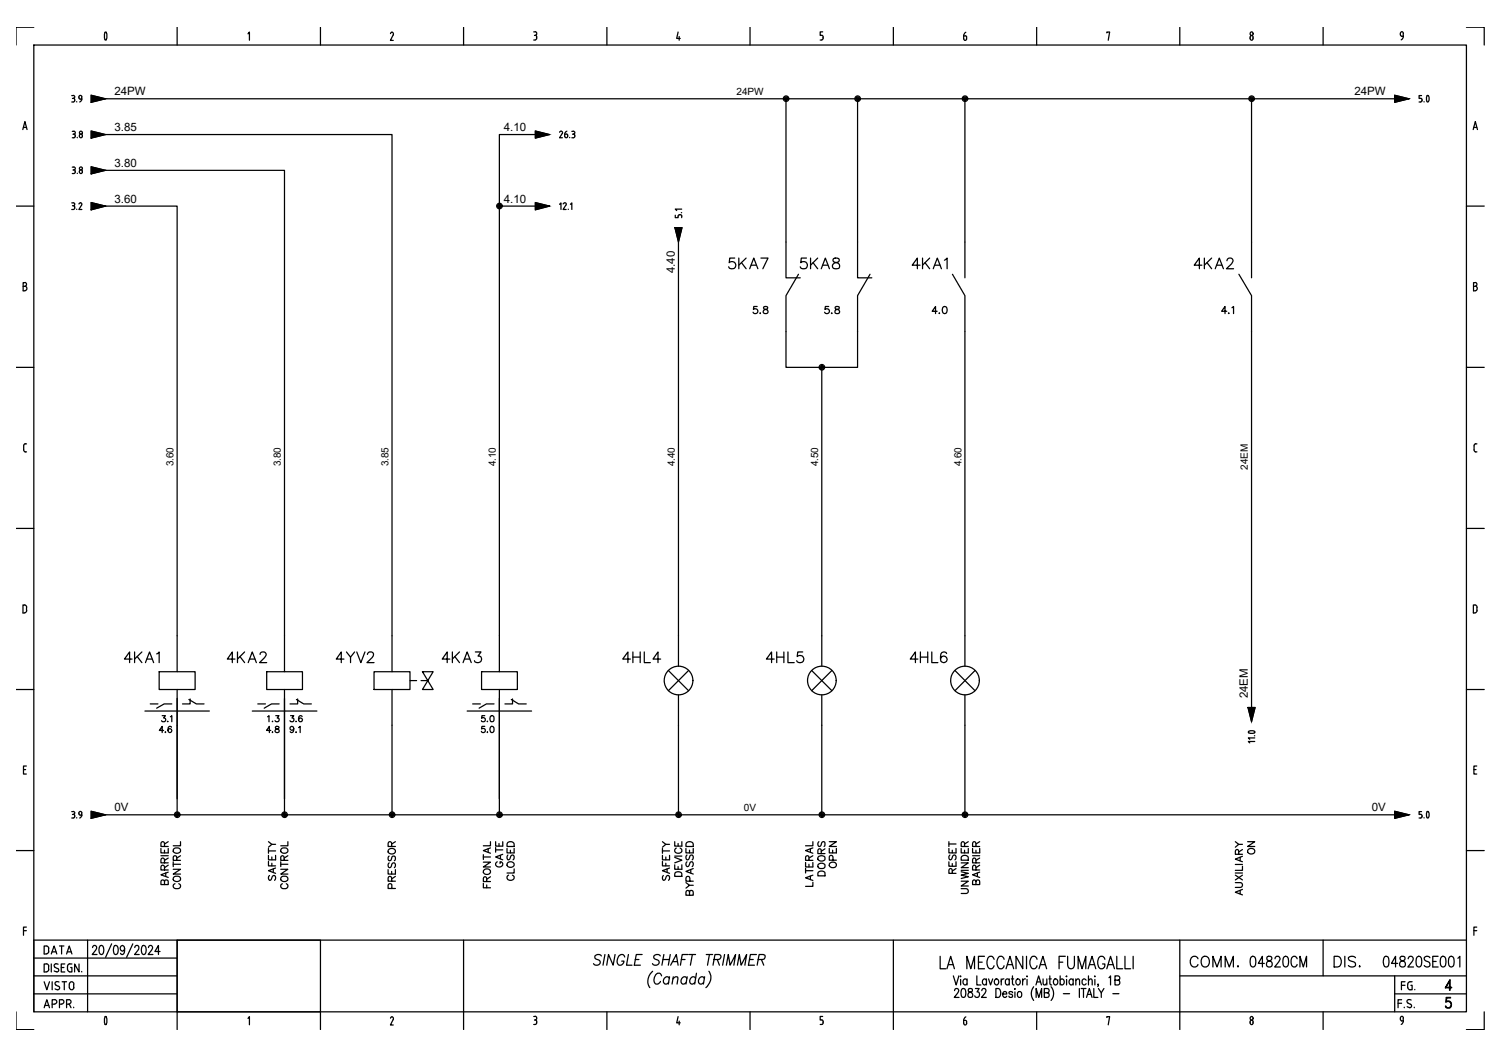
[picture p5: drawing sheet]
<svg xmlns="http://www.w3.org/2000/svg" width="297mm" height="210mm" viewBox="0 0 297 210" stroke-linecap="round" stroke-linejoin="round" font-family="sans-serif">
<defs><g id="words">
<g font-size="2.3">
<text x="22.7" y="18.9">24PW</text>
<text x="268.4" y="18.9">24PW</text>
<text x="22.7" y="26">3.85</text>
<text x="99.8" y="26">4.10</text>
<text x="22.7" y="33.1">3.80</text>
<text x="22.7" y="40.1">3.60</text>
<text x="99.8" y="40.1">4.10</text>
<text x="133.7" y="54.2" transform="rotate(-90 133.7 54.2)">4.40</text>
<text x="247.3" y="138.4" transform="rotate(-90 247.3 138.4)">24EM</text>
<text x="22.7" y="160.8">0V</text>
<text x="271.8" y="160.8">0V</text>
</g>
<g font-size="2">
<text x="145.9" y="18.9">24PW</text>
<text x="34.4" y="92.5" transform="rotate(-90 34.4 92.5)">3.60</text>
<text x="55.7" y="92.5" transform="rotate(-90 55.7 92.5)">3.80</text>
<text x="77" y="92.5" transform="rotate(-90 77 92.5)">3.85</text>
<text x="98.2" y="92.5" transform="rotate(-90 98.2 92.5)">4.10</text>
<text x="133.7" y="92.5" transform="rotate(-90 133.7 92.5)">4.40</text>
<text x="162.1" y="92.5" transform="rotate(-90 162.1 92.5)">4.50</text>
<text x="190.5" y="92.5" transform="rotate(-90 190.5 92.5)">4.60</text>
<text x="247.3" y="93.1" transform="rotate(-90 247.3 93.1)">24EM</text>
<text x="147.4" y="160.8">0V</text>
</g>
</g></defs>
<g fill="none" stroke="#000" stroke-width=".25">
<path d="M6.7 8.9h283.9v191.7h-283.9zM6.7 5.4h-3.5v3.5M14.2 18.9h.3a.32 .32 0 0 1 .3 .4 .32 .32 0 0 1-.4 .2M14.5 19.5l.3 .3M14.8 19.8v.1M14.8 19.9l-.1 .3h-.5M15.9 19.6h.3M16.2 19.2v.4M16.2 19.2a.34 .34 0 0 0-.4-.2 .34 .34 0 0 0-.2 .4 .34 .34 0 0 0 .3 .2M16.2 19.6v.3l-.4 .3M18.1 18.9l2.8 .7-2.8 .7zM20.8 6.4h.3"/>
<path d="M20.8 7.8h.3M20.8 6.4l-.1 .7 .1 .8M20.9 19.6h255.5M21.1 6.4l.1 .7-.1 .8M35.1 5.4v3.5M49.1 6.7l.3-.4v1.7M63.5 5.4v3.5M77.4 6.7l.3-.3a.38 .38 0 0 1 .2 .6M77.9 6.9l-.5 1.1h.5M91.9 5.4v3.5M105.8 6.3h.3a.38 .38 0 0 1 .3 .4 .38 .38 0 0 1-.5 .3M106.1 7l.3 .4"/>
<path d="M106.3 7.4v.1M106.4 7.5l-.2 .4h-.4M120.3 5.4v3.5M134.4 6.3l-.3 1.3h.7M134.6 7.2v.8M148.6 5.4v3.5M155.8 19.6v35.5h2.8M162.5 7.9h.3M162.8 7l.3 .4M163 6.3h-.5v.7h.3M163.1 7.4v.1M163.1 7.5l-.3 .4"/>
<path d="M169.9 19.6v35.5h2.9M177 5.4v3.5M191 7.6l.3 .4 .3-.4M191.2 19.6v35.5M191.2 7.1h-.2v.6M191.3 7.1l.2 .1 .1 .2M191.4 6.4l-.4 .4v.3M191.5 7.5v.2M205.4 5.4v3.5M219.3 6.5v-.2h.6l-.3 1.7M233.8 5.4v3.5M247.7 7.4l.3-.4 .3 .4"/>
<path d="M247.7 7.6l.3 .4 .3-.4M247.7 7.4v.2M248 19.6v35.5M248.3 7.4v.2M262.2 5.4v3.5M276.4 18.9l2.8 .7-2.8 .7zM277.5 6.7v.3l.3 .2M277.5 6.6l.3-.3 .3 .3M278.1 6.7v.5h-.3M278.1 7.1l-.2 .6-.2 .2M281.5 19.5l.3 .1v.5l-.6 .1M281.7 18.9h-.5v.6h.3"/>
<path d="M282.8 19h.3M282.8 19l-.2 .6 .3 .6 .3-.4-.1-.8M290.6 5.4h3.5v3.5M4.5 25.7l.4-1.6 .5 1.6M4.7 25.3h.6M14.3 33.1h.3M14.3 26h.3M14.6 33.1a.32 .32 0 0 1 .3 .4 .32 .32 0 0 1-.4 .2M14.6 33.7l.3 .3M14.6 26a.32 .32 0 0 1 .3 .4 .32 .32 0 0 1-.4 .2M14.6 26.6l.3 .3M14.9 26.9l-.1 .4h-.5"/>
<path d="M14.9 34v.1M14.9 34.1l-.1 .3h-.5M15.2 20.1v.1M15.3 27.2v.1M15.3 34.3v.1M15.7 26.9v.1a.3 .3 0 0 0 .3 .3 .3 .3 0 0 0 .3-.3M15.7 34v.1M15.7 34a.3 .3 0 0 1 .3-.3 .3 .3 0 0 1 .3 .3M15.7 34.1a.3 .3 0 0 0 .3 .3 .3 .3 0 0 0 .3-.3M15.7 26.9a.3 .3 0 0 1 .3-.3 .3 .3 0 0 1 .3 .3M16.3 26.9v.1M16.3 34v.1"/>
<path d="M18.1 33.1l2.8 .7-2.8 .7zM18.1 26l2.8 .7-2.8 .7zM20.9 33.8h35.5v99.3M20.9 26.7h56.8v106.4M106.1 26.7h-7.1v106.4M106.1 26l2.8 .7-2.8 .7zM110.9 26.2l.3-.2a.3 .3 0 0 1 .2 .5l-.5 .8h.5M112.2 26.6h-.3v.4a.3 .3 0 0 0 .3 .3 .3 .3 0 0 0 .3-.3M112.2 26.6h.2l.1 .3M112.3 26l-.4 .6M112.5 26.9v.1M112.9 27.2v.1"/>
<path d="M113.3 26h.3M113.6 26a.32 .32 0 0 1 .3 .4 .32 .32 0 0 1-.4 .2M113.6 26.6l.3 .3M113.9 26.9l-.1 .4h-.5M282.2 20.1v.1M291.9 25.7l.4-1.6 .5 1.6M292 25.3h.6M3.2 40.9h3.5M4.6 56.8h.3M4.9 56h-.3v1.6h.3M5 56a.38 .38 0 0 1 .3 .4 .38 .38 0 0 1-.3 .3 .45 .45 0 0 1 .3 .5 .45 .45 0 0 1-.3 .4M14.2 40.2h.3"/>
<path d="M14.5 40.2a.32 .32 0 0 1 .3 .4 .32 .32 0 0 1-.4 .2M14.5 40.7l.3 .3M14.8 41.1v.1M14.8 41.2l-.1 .3h-.5M15.2 41.5h.1M15.9 40.2a.3 .3 0 0 1 .3 .4M15.9 40.2l-.3 .2M16.2 40.7l-.6 .8h.6M18.1 40.1l2.8 .8-2.8 .7zM20.9 40.9h14.2v92.2M99 40.9h7.1M106.1 40.1l2.8 .8-2.8 .7z"/>
<path d="M110.9 40.5l.3-.3v1.3M111.9 40.2l-.3 .2M111.9 40.2a.3 .3 0 0 1 .3 .4M112.1 40.7l-.5 .8h.6M112.6 41.5h.1M113 40.5l.3-.3v1.3M133.7 45.1h1.4l-.7 2.9zM134.4 48v84M134.7 42.6h.1M134.7 42.5l-.3 .2v.4h-.6v-.4M134.8 42.5l.3 .2v.4M135 42.2h.1"/>
<path d="M135.1 41.5h-1.3l.3 .2M145.6 51.2h-1l-.1 .9a.75 .75 0 0 1 1.1 0 .75 .75 0 0 1-.1 1.1 .75 .75 0 0 1-1.1-.3M146.4 51.2v2.1M146.9 52.1l.9 1.2M147.8 51.2l-1.4 1.4M148.6 53.3l.8-2.1 .8 2.1M148.8 52.6h1.1M150.8 51.2h1.4l-1 2.1M158.2 54.4l-2.4 4.2v14.2h14.1v-14.2l2.5-4.2M159.8 51.2h-1l-.1 .9a.75 .75 0 0 1 1.1 0 .75 .75 0 0 1-.1 1.1 .75 .75 0 0 1-1.1-.3M160.6 51.2v2.1M161.1 52.1l.9 1.2"/>
<path d="M162 51.2l-1.4 1.4M162.7 53.3l.8-2.1 .9 2.1M163.1 52.6h.9M165.2 51.3a.42 .42 0 0 0 .2 .7 .86 .86 0 0 1 1 .9 .74 .74 0 0 1-.9 .4 .74 .74 0 0 1-.5-.7 1.36 1.36 0 0 1 1.2-.7l.1-.4a.81 .81 0 0 0-1.1-.2zM182.3 52.6h-1.5l1-1.4v2.1M182.8 51.2v2.1M183.3 52.1l.9 1.2M184.2 51.2l-1.4 1.4M184.9 53.3l.8-2.1 .8 2.1M185.2 52.6h1.1M187.1 51.6l.6-.4v2.1M188.7 54.4l2.5 4.2v73.4"/>
<path d="M238.2 52.6h-1.6l1.1-1.4v2.1M238.7 51.2v2.1M239.2 52.1l.9 1.2M240.1 51.2l-1.4 1.4M240.8 53.3l.8-2.1 .8 2.1M241.1 52.6h1M243.1 51.7l.1-.3 .3-.2 .6 .1a.47 .47 0 0 1 .1 .7l-1.2 1.3h1.4M245.5 54.4l2.5 4.2v81.6M290.6 40.9h3.5M292 56.8h.3M292.3 56h-.3v1.6h.3M292.4 56a.38 .38 0 0 1 .3 .4 .38 .38 0 0 1-.3 .3 .45 .45 0 0 1 .3 .5 .45 .45 0 0 1-.3 .4"/>
<path d="M3.2 72.8h3.5M150 60.7h-.6l-.1 .6a.5 .5 0 0 1 .8 0 .5 .5 0 0 1-.1 .8 .5 .5 0 0 1-.8-.2M150.6 62v.2l.1-.1M151.4 60.8v.4l.6 .2 .2 .3a.44 .44 0 0 1-.6 .5 .44 .44 0 0 1-.2-.8l.6-.2 .1-.3-.3-.2zM162.8 72.8v59.2M164.2 60.7h-.7v.6a.5 .5 0 0 1 .7 0 .5 .5 0 0 1-.1 .8 .5 .5 0 0 1-.7-.2M164.8 62v.2l.1-.1M165.6 60.8l-.1 .3 .2 .2a.53 .53 0 0 1 .6 .2 .53 .53 0 0 1 0 .6l-.5 .1-.3-.3a.68 .68 0 0 1 .8-.7v-.3a.54 .54 0 0 0-.7-.1zM185.7 61.7h-1l.7-1v1.5M186.1 62v.1h.1M186.9 60.8a.47 .47 0 0 1 .7 .2l.1 .3a.63 .63 0 0 1-.6 .9 .87 .87 0 0 1-.2-1.4zM243.1 61.7h-1l.6-1v1.5"/>
<path d="M243.5 62l-.1 .1h.2M244.1 61l.3-.3v1.5M290.6 72.8h3.5M4.7 88.4v.8a.42 .42 0 0 0 .6 .4M5 88h.3M5 87.9l-.3 .5M292.1 88.4v.8a.42 .42 0 0 0 .6 .4M292.4 88h.3M292.4 87.9l-.3 .5M3.2 104.7h3.5M4.9 119.9h-.3v1.6h.3M4.9 119.9l.3 .2 .1 .3"/>
<path d="M290.6 104.7h3.5M3.2 136.7h3.5M5.3 120.4v.6M5.3 121l-.1 .2-.3 .3M26.2 130.6h-1.5l1-1.4v2.1M26.7 129.2v2.1M27.2 130.1l.9 1.2M28.1 129.2l-1.4 1.4M28.8 131.3l.8-2.1 .8 2.1M29.1 130.6h1M29.8 139.5h1.5M31 129.6l.5-.4v2.1"/>
<path d="M31.5 133.1h7.2v3.6h-7.2zM34 139.5h-1.5l-1.5 .9M35.1 136.7v24.8M37.4 138.6l1.5 .9h1.5M37.7 138.5v1h-1.5M46.6 130.6h-1.6l1-1.4v2.1M47.1 129.2v2.1M47.6 130.1l.9 1.2M48.5 129.2l-1.4 1.4M49.2 131.3l.8-2.1 .8 2.1M49.5 130.6h1M51.1 139.5h1.5"/>
<path d="M51.5 129.7l.1-.3 .3-.2 .6 .1a.46 .46 0 0 1 .1 .7l-1.2 1.3h1.4M52.8 133.1h7.1v3.6h-7.1zM55.3 139.5h-1.5l-1.4 .9M56.4 136.7v24.8M58.7 138.6l1.5 .9h1.5M59 138.5v1h-1.5M68.2 130.6h-1.6l1-1.4v2.1M68.7 129.2l.8 1 .8-1M69.5 130.2v1.1M70.7 129.2l.8 2.1 .8-2.1M72.8 129.7l.2-.4 .6-.1a.52 .52 0 0 1 .3 .8l-1.2 1.3h1.4M74.1 133.1h7.1v3.6h-7.1z"/>
<path d="M77.7 136.7v24.8M81.2 134.9h1.4M83.4 134.9h1.4M83.7 133.1h2.1l-2.1 3.6h2.1zM89.1 130.6h-1.5l1-1.4v2.1M89.6 129.2v2.1M90.1 130.1l1 1.2M91.1 129.2l-1.5 1.4M91.8 131.3l.8-2.1 .8 2.1M92.1 130.6h1M93.7 139.5h1.5M94.2 129.2h1.1l-.6 .8a.68 .68 0 0 1 .7 .8 .68 .68 0 0 1-.9 .5l-.4-.1-.1-.2"/>
<path d="M95.4 133.1h7.1v3.6h-7.1zM97.9 139.5h-1.5l-1.5 .9M99 136.7v24.8M101.3 138.6l1.5 .9h1.5M101.6 138.5v1h-1.6M124.9 130.6h-1.5l1-1.4v2.1M125.4 129.2v2.1M125.4 130.2h1.5M126.9 129.2v2.1M127.7 129.2v2.1h1.2M130.9 130.6h-1.5l1-1.4v2.1M132.4 132.9l4.1 4"/>
<path d="M134.4 137.7v23.8M136.5 132.9l-4.1 4M153.4 130.6h-1.5l1-1.4v2.1M153.9 130.2h1.4M153.9 129.2v2.1M155.3 129.2v2.1M156.1 129.2v2.1h1.3M159.1 129.2h-1l-.1 .9a.75 .75 0 0 1 1.1 0 .75 .75 0 0 1-.1 1.1 .75 .75 0 0 1-1.1-.2M160.8 132.9l4.1 4M162.8 137.7v23.8M164.9 132.9l-4.1 4M181.9 130.6h-1.5l1-1.4v2.1"/>
<path d="M182.4 130.2h1.4M182.4 129.2v2.1M183.8 129.2v2.1M184.6 129.2v2.1h1.2M187.6 129.5a.62 .62 0 0 0-.6-.3 .62 .62 0 0 0-.6 .4 1.68 1.68 0 0 0 .3 1.6 .66 .66 0 0 0 .9-.2 .66 .66 0 0 0-.4-.9 .66 .66 0 0 0-.8 .5M189.2 132.9l4 4M191.2 137.7v23.8M193.2 132.9l-4 4M290.6 136.7h3.5M292.7 121l-.1-.9-.1-.1-.5-.1v1.6h.3M292.7 121l-.1 .2-.3 .3M4.7 152.5h.4"/>
<path d="M5.2 151.8h-.5v1.6h.5M28.7 140.9h12.8M32.1 141.9h.7l-.4 .4a.4 .4 0 0 1 .3 .6 .4 .4 0 0 1-.7-.1M32.4 144.8h-.8l.5-.8v1.2M32.8 145.1h-.1h.1M33.2 142.9v.1h.1M33.8 142.1l.2-.2v1.2M34 144.1l-.1-.1a.39 .39 0 0 0-.6 .2v.8a.38 .38 0 0 0 .6 .1 .38 .38 0 0 0 0-.6 .38 .38 0 0 0-.6 .3M50 140.9h12.8M53 142.1l.3-.2v1.2M53.7 144.8h-.9l.6-.8v1.2M54 142.9v.1"/>
<path d="M54 145.1h.1M54.6 141.9h.7l-.4 .4a.41 .41 0 0 1 .3 .7 .41 .41 0 0 1-.7-.2M54.6 144v.4l.4 .1a.37 .37 0 0 1 .3 .5 .37 .37 0 0 1-.5 .2l-.2-.1-.1-.3 .2-.2 .5-.2 .1-.3-.3-.1zM57.6 141.9h.6l-.3 .4a.4 .4 0 0 1 .3 .6 .4 .4 0 0 1-.7-.1M58.2 144.4a.37 .37 0 0 1-.5 .3 .37 .37 0 0 1-.2-.6 .37 .37 0 0 1 .6 0l.1 .3a.6 .6 0 0 1-.5 .8l-.2-.2M58.7 142.9v.1M58.7 145.1h.1M59.2 144.2l.3-.2v1.2M59.9 142l-.2-.1a.62 .62 0 0 0-.5 .5 .62 .62 0 0 0 .4 .7 .38 .38 0 0 0 .3-.5 .38 .38 0 0 0-.4-.3 .38 .38 0 0 0-.3 .4M92.6 140.9h12.7M96.1 141.9h-.6l-.1 .5a.42 .42 0 0 1 .7-.1 .42 .42 0 0 1-.1 .7 .42 .42 0 0 1-.6-.2M96.1 144h-.6l-.1 .5a.42 .42 0 0 1 .7 0 .42 .42 0 0 1-.1 .6 .42 .42 0 0 1-.6-.1"/>
<path d="M96.6 142.9v.1M96.6 145.1h.1M97.3 141.9h.1a.62 .62 0 0 1 .5 .6 .62 .62 0 0 1-.5 .6 .73 .73 0 0 1-.1-1.2zM97.3 144a.4 .4 0 0 1 .6 .2v.3a.51 .51 0 0 1-.5 .7l-.1-.1-.2-.4zM247.3 140.2h1.4l-.7 2.9zM247.4 145a.77 .77 0 0 1 1.3 .2l-1 .1-.3-.1zM248.6 145.8h.1M248.6 147h-1.2l.3 .2M248.6 146.3h-1.2l.3 .2M292.1 152.5h.4M292.6 151.8h-.5v1.6h.5M3.2 168.6h3.5"/>
<path d="M14.2 160.9l.3-.1a.32 .32 0 0 1 .3 .4 .32 .32 0 0 1-.4 .2M14.5 161.4l.3 .3M14.8 161.7v.2M14.8 161.8l-.1 .3h-.5M15.2 162.1h.1M15.6 161.3l.3 .3M16.2 161.1v.4l-.3 .1M16.2 161.1a.32 .32 0 0 0-.4-.3 .32 .32 0 0 0-.2 .5M16.2 161.5v.3l-.4 .3M18.1 160.8l2.8 .7-2.8 .7zM20.9 161.5h255.5M31.9 168.2v.9h1.4v-.9"/>
<path d="M31.9 169.6h1.4M32.6 174.7l.2-.3 .5 .1v.2v.6h-1.4l.1-.8 .2-.1 .3 .1 .1 .8M32.6 172.4l-.1-.8-.2-.1-.3 .1-.1 .8h1.4M32.6 171l-.1-.8-.2-.1h-.3l-.1 .9h1.4M32.6 167.8l-.1-.8-.2-.2-.3 .1-.1 .9h1.4M32.6 168.5v.6M32.8 173v.7M33.3 172.9l-1.4 .5 1.4 .5M33.3 171.5l-.7 .5M33.3 170.1l-.7 .4M33.3 166.8l-.7 .5M34.3 172.3h1.5l-1.5 .9h1.5"/>
<path d="M34.3 171.3h1.5M34.3 170.8v1M34.4 173.9a.72 .72 0 0 1 .9-.3 .72 .72 0 0 1 .4 .9 .72 .72 0 0 1-.9 .2 .72 .72 0 0 1-.4-.8zM34.4 168.3a.72 .72 0 0 1 .9-.3 .72 .72 0 0 1 .4 .9 .72 .72 0 0 1-.9 .2 .72 .72 0 0 1-.4-.8zM34.7 175.2a.51 .51 0 0 0-.4 .5 .51 .51 0 0 0 .6 .4 .57 .57 0 0 0 .7-.1 .57 .57 0 0 0 0-.8h-.2M35 170.5v-.8l-.3-.1-.3 .1-.1 .8h1.5M35.8 166.8v.8h-1.5M35.8 169.6l-.8 .5M53.2 170.7v.9h1.4M53.2 169.5v.9h1.4v-.9M53.2 166.8l.7 .6-.7 .5M53.2 168.7h1.4"/>
<path d="M53.2 168.2v.9M53.4 173.5a.53 .53 0 0 0-.2 .6 .53 .53 0 0 0 .4 .4l.4-.8 .4-.2a.6 .6 0 0 1 0 1M53.9 169.9v.5M53.9 171.1v.5M53.9 167.4h.7M54.2 172.2v.7M54.6 172l-1.4 .6 1.4 .5M55.6 172.3h1.4l-1.4 .9h1.4M55.6 171.3h1.4M55.6 170.8v1M55.7 173.9a.7 .7 0 0 1 .9-.3 .7 .7 0 0 1 .4 .9 .7 .7 0 0 1-.9 .2 .7 .7 0 0 1-.4-.8zM55.7 168.3a.7 .7 0 0 1 .9-.3 .7 .7 0 0 1 .4 .9 .7 .7 0 0 1-.9 .2 .7 .7 0 0 1-.4-.8z"/>
<path d="M56 175.2a.51 .51 0 0 0-.4 .5 .51 .51 0 0 0 .6 .4h.3a.51 .51 0 0 0 .5-.4 .51 .51 0 0 0-.3-.5M56.3 170.5l-.1-.8-.2-.1-.3 .1-.1 .8h1.4M57 166.8v.8h-1.4M57 169.6l-.7 .5M76.9 172.4v.8h1.5v-.8M77 168.5a.71 .71 0 0 1 .9-.3 .71 .71 0 0 1 .4 .8 .71 .71 0 0 1-.9 .3 .71 .71 0 0 1-.4-.8zM77.1 171a.53 .53 0 0 0-.2 .5 .53 .53 0 0 0 .4 .5l.2-.2 .2-.6 .4-.2a.6 .6 0 0 1 0 1M77.1 169.7a.5 .5 0 0 0-.2 .5 .5 .5 0 0 0 .4 .4l.2-.1 .2-.7 .4-.1a.57 .57 0 0 1 0 .9M77.6 174.7l-.1-.9-.2-.1-.3 .1-.1 .9h1.5M77.6 167.8l-.1-.8-.2-.2-.3 .1-.1 .9h1.5M77.6 172.7v.5M77.6 176.1v-.8l-.2-.1h-.4l-.1 .3v.6h1.5"/>
<path d="M78.4 173.7l-.8 .5M78.4 166.8l-.8 .5M95.8 175.1v.9h1.4M95.8 170.9h1.4l-1.4 .9h1.4M95.8 169.9h1.4M95.8 169.4v1M95.8 172.5a.69 .69 0 0 1 .9-.3 .69 .69 0 0 1 .4 .8 .69 .69 0 0 1-.9 .3 .69 .69 0 0 1-.4-.8zM96.4 174.7v-.8l-.2-.1h-.3l-.1 .9h1.4M96.4 175.4v.6M96.7 168.2v.7M97.2 168.1l-1.4 .5 1.4 .5M97.2 166.8v.8h-1.4"/>
<path d="M97.2 173.8l-.8 .5M98.2 166.8v.9h1.4v-.9M98.2 168.5h1.4M98.2 168v.9M98.5 170.8a.53 .53 0 0 0-.3 .6 .53 .53 0 0 0 .5 .4h.4a.51 .51 0 0 0 .5-.5 .51 .51 0 0 0-.5-.5v.4M98.9 167.2v.5M99.2 169.5v.7M99.6 169.3l-1.4 .6 1.4 .5M100.5 168.2v.9h1.4v-.9M100.6 171a.7 .7 0 0 1 .9-.1 .7 .7 0 0 1 .3 .7 .67 .67 0 0 1-.9 .3 .67 .67 0 0 1-.3-.9zM100.6 169.5l-.1 .3 .1 .6 .4-.1 .4-.8h.3a.6 .6 0 0 1 0 .9M100.6 167l.4-.2 .7 .2 .2 .3v.5h-1.4v-.5z"/>
<path d="M100.8 173.5a.53 .53 0 0 0-.3 .6 .53 .53 0 0 0 .5 .4h.4a.52 .52 0 0 0 .5-.5 .52 .52 0 0 0-.4-.5M101.1 168.5v.6M101.9 172.2v.8h-1.4M131.3 170.7v.9h1.4M131.3 169.5v.9h1.4v-.9M131.3 166.8l.6 .6-.6 .5M131.3 168.7h1.4M131.3 168.2v.9M131.4 173.5l-.1 .3 .1 .7 .4-.2 .4-.7 .3-.1a.6 .6 0 0 1 0 1M131.9 167.4h.8M131.9 169.9v.5M131.9 171.1v.5"/>
<path d="M132.2 172.2v.7M132.7 172l-1.4 .6 1.4 .5M133.7 171.4v.9h1.4v-.9M133.7 169.9l1.4 .6-1.4 .5M133.7 166.8v.9h1.4v-.9M133.7 169.7h1.4M133.9 172.9a.79 .79 0 0 1 .9 0 .79 .79 0 0 1 .3 .8h-1.4zM134 168.1a.53 .53 0 0 0-.3 .6 .53 .53 0 0 0 .5 .4h.4a.52 .52 0 0 0 .5-.4 .52 .52 0 0 0-.3-.6M134.4 167.2v.5M134.4 171.8v.5M135.9 174.9l.7 .6-.7 .5M135.9 168.2v.9h1.5v-.9"/>
<path d="M136 167.1a.82 .82 0 0 1 1.4 .2v.5h-1.5zM136.1 170.8a.53 .53 0 0 0-.2 .5 .53 .53 0 0 0 .4 .5l.2-.2 .2-.6 .5-.2a.62 .62 0 0 1 0 1M136.1 169.5a.53 .53 0 0 0-.2 .5 .53 .53 0 0 0 .4 .4l.2-.1 .2-.7 .5-.1a.6 .6 0 0 1 0 .9M136.6 176.8l.3-.3 .3 .1 .2 .2v.6h-1.5l.2-.8 .2-.1 .3 .1v.8M136.6 175.5h.8M136.6 168.5v.6M136.7 174.7l-.1-.9-.2-.1-.3 .1-.2 .9h1.5M136.9 172.4v.6M137.4 172.2l-1.5 .5 1.5 .5M159.6 171v.8h1.5v-.8M159.6 172.6h1.5M159.6 172.1v.9"/>
<path d="M160.3 170.5v-.8l-.2-.1-.4 .1-.1 .8h1.5M160.3 171.3v.5M160.6 168.2v.7M160.6 173.7v.6M161.1 174.9v.8h-1.5M161.1 173.5l-1.5 .5 1.5 .5M161.1 168.1l-1.5 .5 1.5 .5M161.1 166.8v.8h-1.5M161.1 169.6l-.8 .5M162.1 172.9a.8 .8 0 0 1 1.4 .2v.5h-1.4zM162.1 171.3a.72 .72 0 0 1 .9-.2 .72 .72 0 0 1 .4 .8 .72 .72 0 0 1-.9 .3 .72 .72 0 0 1-.4-.9zM162.1 169.9a.72 .72 0 0 1 .9-.3 .72 .72 0 0 1 .4 .8 .72 .72 0 0 1-.8 .3 .72 .72 0 0 1-.5-.8z"/>
<path d="M162.3 166.8a.53 .53 0 0 0-.3 .5 .53 .53 0 0 0 .4 .5l.7-1 .3 .2v.6l-.1 .2M162.7 169.2v-.8l-.2-.2-.3 .1-.1 .9h1.4M163.5 168.2l-.8 .5M164.3 168.2v.9h1.4v-.9M164.3 166.8h1.4l-1.4 1h1.4M164.4 171.2a.67 .67 0 0 1 .9-.3 .67 .67 0 0 1 .3 .9 .7 .7 0 0 1-.9 .1 .7 .7 0 0 1-.3-.7zM165 168.5v.6M165.1 170.5l-.1-.8-.2-.2-.3 .1-.2 .3v.6h1.4M188 170.8v.9h1.4v-.9M188 168.2v.9h1.4v-.9M188 167.3h1.4M188 166.8v1"/>
<path d="M188.2 169.5a.55 .55 0 0 0 .1 .9l.3-.1 .2-.7 .4-.1a.6 .6 0 0 1 0 .9M188.7 173.1l-.1-.8-.2-.1h-.2l-.2 .9h1.4M188.7 168.5v.6M188.7 171.2v.5M189.4 172.2l-.7 .4M190.5 176.1h1l.4 .5a.43 .43 0 0 1-.4 .5h-1M190.5 174.7h1.4l-1.4 .9h1.4M190.5 172.8l1.4 .3-1.4 .4 1.4 .3-1.4 .3M190.5 171h1.4l-1.4 1h1.4M190.5 168.2v.9h1.4v-.9M190.5 172.5h1.4M190.5 169.8a.8 .8 0 0 1 1.4 .2v.5h-1.4z"/>
<path d="M191.1 167.8v-.8l-.2-.2-.3 .1-.1 .9h1.4M191.1 168.5v.6M191.9 166.8l-.8 .5M192.7 168.2v.9h1.4v-.9M192.7 169.6h1.4M193.4 174.7l.3-.3 .4 .1v.2v.6h-1.4l.1-.8 .2-.1 .3 .1 .1 .8M193.4 172.4l-.1-.8-.3-.1-.3 .3v.6h1.4M193.4 171l-.1-.8-.3-.1-.3 .3v.6h1.4M193.4 167.8l-.1-.8-.3-.2-.3 .4v.6h1.4M193.4 168.5v.6M193.7 173v.7M194.1 172.9l-1.4 .5 1.4 .5"/>
<path d="M194.1 171.5l-.7 .5M194.1 170.1l-.7 .4M194.1 166.8l-.7 .5M244.8 174.9h1l.2 .1 .2 .3-.2 .5-1.2 .1M244.8 166.8l.7 .6-.7 .5M244.8 173.5l1.4 .9M244.8 173h1.4M244.8 171.3h1.4M245.5 169.3l-.1-.8h-.5l-.1 .8h1.4M245.5 167.4h.7M245.7 169.9v.7M245.7 176.5v.7"/>
<path d="M246.2 176.3l-1.4 .5 1.4 .6M246.2 171.7v.8h-1.4M246.2 169.7l-1.4 .6 1.4 .5M246.2 173.5l-1.4 .9M246.2 168.4l-.7 .5M247.2 166.8h1.4l-1.4 1h1.4M247.3 168.5a.67 .67 0 0 1 .9-.3 .67 .67 0 0 1 .3 .9 .7 .7 0 0 1-.9 .1 .7 .7 0 0 1-.3-.7zM276.4 160.8l2.8 .7-2.8 .7zM281.5 161.4l.3 .1v.5l-.6 .1M281.7 160.9h-.5v.5h.3M282.2 162.1h.1M282.8 160.9a.71 .71 0 0 1 0 1.2l-.2-.6z"/>
<path d="M290.6 168.6h3.5M4.7 184.5h.5M5.2 183.8h-.5v1.6M6.7 189.9h28.4M6.7 193.4h28.4M6.7 197h28.4M8.7 199.7l.6-1.5 .5 1.5M8.7 194.6l.6 1.6 .5-1.6M8.9 199.3h.8M9.2 187.5h-.5v1.6h.5M9.2 191.1h-.5v1.6h.5M9.2 187.5l.2 .1 .3 .4"/>
<path d="M9.2 191l.2 .1 .3 .4M9.6 188v.6M9.6 191.5v.7M9.7 188.6l-.1 .2-.4 .3M9.7 192.1l-.3 .5h-.2M10.2 189.1l.5-1.6 .6 1.6M10.2 191.1v1.6M10.3 188.7h.8M10.3 199h.5M10.3 194.6v1.6M10.7 192.4l.6 .2M10.8 198.2h-.5v1.5"/>
<path d="M10.8 198.1a.44 .44 0 0 1 .5 .5 .44 .44 0 0 1-.5 .4M10.9 191.7l.5 .3M11.1 191l.4 .1M11.1 195.3l.5 .2M11.1 191l-.4 .3 .2 .4M11.4 192l.2 .4-.3 .3M11.6 195.5a.41 .41 0 0 1 .1 .6 .41 .41 0 0 1-.6 0l-.2-.1M11.7 194.6a.43 .43 0 0 0-.6 0 .43 .43 0 0 0 0 .7M11.8 187.5h.9M11.8 199h.4M12.1 191.8h.6M12.2 198.2h-.4v1.5"/>
<path d="M12.2 187.5v1.6M12.2 198.1a.44 .44 0 0 1 .5 .5 .44 .44 0 0 1-.5 .4M12.3 194.6h.9M12.7 194.6v1.6M12.8 191.1h-.7v1.6h.7M13.2 189.1l.5-1.6 .6 1.6M13.2 199h.4M13.3 188.7h.8M13.4 191.5v.7M13.4 192.2l.1 .2 .3 .2M13.6 198.2h-.4v1.5M13.6 198.1a.44 .44 0 0 1 .5 .5 .44 .44 0 0 1-.5 .4"/>
<path d="M13.7 199l.4 .7M13.7 195.1v.7M13.8 195a.44 .44 0 0 1 .4-.4 .44 .44 0 0 1 .4 .4M13.8 195.7a.44 .44 0 0 0 .4 .5 .44 .44 0 0 0 .4-.5M13.8 191.1h.5M13.8 191l-.3 .2-.1 .3M14 191.8h.3v.9h-.5M14.6 195.1v.7M14.6 199.6v.1M15.7 191.1v1.6l-.9-1.6v1.6M16.2 192.5v.2M17.4 186.3v14.3"/>
<path d="M18.3 187.8v-.1a.43 .43 0 0 1 .7-.3 .43 .43 0 0 1 .1 .7l-.8 1.1h.9M19.8 187.5l.4-.1a1.22 1.22 0 0 1 0 1.8h-.2a1.29 1.29 0 0 1-.2-1.7zM22.1 187.1l-1.2 2.7M22.6 187.5l.4-.1a1.16 1.16 0 0 1 0 1.8h-.1a1.4 1.4 0 0 1-.3-1.7zM24.7 188l-.2 .4a.49 .49 0 0 1-.7-.4 .49 .49 0 0 1 .7-.5 1.29 1.29 0 0 1-.2 1.7l-.4-.3M26.3 187.1l-1.2 2.7M26.7 187.8l.3-.4 .5 .2v.5l-.8 1.1h.9M28.2 187.5l.3-.1a1.16 1.16 0 0 1 0 1.8h-.1a1.34 1.34 0 0 1-.2-1.7zM29.4 187.8v-.1a.43 .43 0 0 1 .6-.3 .43 .43 0 0 1 .2 .7l-.8 1.1h.9M31.7 188.6h-1l.7-1.2v1.8M35.1 186.3v17.8M35.1 186.3h28.4v14.3h-28.4z"/>
<path d="M91.9 186.3v17.8M119.2 189.5a.69 .69 0 0 0-.8-.3 .69 .69 0 0 0-.5 .7l.8 .4a.54 .54 0 0 1 .2 .6 .54 .54 0 0 1-.5 .4l-.6-.1-.2-.2M119.9 189.2l-.4 2.1M121.9 189.2l-.4 2.1-.9-2.1-.4 2.1M123.8 189.7l-.2-.4a.85 .85 0 0 0-1.2 .7 .98 .98 0 0 0 .3 1.3 .81 .81 0 0 0 .9-.8h-.4M124.5 189.2l-.4 2.1h1.1M125.9 190.2h.7M127.2 189.2h-1.1l-.4 2.1h1.2M129.3 192.5a2.47 2.47 0 0 0-.5 3.3M130.8 189.5a.69 .69 0 0 0-.8-.3 .69 .69 0 0 0-.4 .7l.8 .4a.54 .54 0 0 1 .2 .6 .54 .54 0 0 1-.5 .4l-.7-.1-.1-.2M131.1 193.4l-.2-.4a.83 .83 0 0 0-1.2 .7 1.1 1.1 0 0 0 .3 1.4 .83 .83 0 0 0 .9-.6M131.4 190.2h1.2"/>
<path d="M131.6 189.2l-.4 2.1M132.6 193.9a.71 .71 0 0 0-1 0 .71 .71 0 0 0 .1 1 .56 .56 0 0 0 .8-.2M132.7 193.6l-.3 1.5M132.8 189.2l-.4 2.1M132.9 191.3l1.1-2.1 .4 2.1M133.3 190.6h.9M133.4 194l.5-.4 .4 .1-.1 1.4M133.4 193.6l-.2 1.5M135 190.2h.7M136.1 193.9a.52 .52 0 0 0-.5-.3 .52 .52 0 0 0-.5 .3 .64 .64 0 0 0-.2 .7 .64 .64 0 0 0 .6 .5l.5-.4M136.2 193.6l-.3 1.5M136.4 189.2h-1.2l-.4 2.1"/>
<path d="M136.6 189.2h1.2M137.2 189.2l-.4 2.1M137.8 193.9a.52 .52 0 0 0-.5-.3 .52 .52 0 0 0-.5 .3 .64 .64 0 0 0-.1 .7 .64 .64 0 0 0 .6 .5l.4-.4M138 192.9l-.3 2.2M139.6 193.9l-.2-.2a.75 .75 0 0 0-.9 .4 .75 .75 0 0 0 .2 1h.3l.4-.4M139.6 193.6l-.2 1.5M139.9 189.2h1.3M140.5 192.5a2.39 2.39 0 0 1-.6 3.3M140.6 189.2l-.4 2.1M141.5 190.2h.8a.5 .5 0 0 0 .5-.4 .5 .5 0 0 0-.3-.6h-.8l-.4 2.1M142.1 190.2l.5 1.1M143.6 189.2l-.4 2.1"/>
<path d="M143.9 191.3l.4-2.1 .4 2.1 1.1-2.1-.4 2.1M146.1 191.3l.4-2.1 .4 2.1 1.1-2.1-.4 2.1M148.5 190.2h.8M149.9 189.2h-1.2l-.4 2.1h1.2M150.2 190.2h.9a.56 .56 0 0 0 .4-.9l-1.1-.1-.4 2.1M150.9 190.2l.4 1.1M177 186.3v17.8M186.3 189.5v2.5h1.1M187.6 192l.8-2.5 .7 2.5M187.9 191.2h.9M188.9 193.4l.6 1.8 .5-1.8M189.2 196.4v-.3a.42 .42 0 0 1 .6-.1 .42 .42 0 0 1 .1 .6l-.8 1.1h.9"/>
<path d="M190.4 193.4v.2zM190.4 194.1v1.1M190.6 196l.4-.1a1.18 1.18 0 0 1 0 1.8h-.1a1 1 0 0 1-.4-1.4zM191.6 192v-2.5l.8 2.5 .7-2.5v2.5M191.6 194.3a.4 .4 0 0 0-.3-.3 .4 .4 0 0 0-.4 .3l-.1 .4a.53 .53 0 0 0 .5 .5l.3-.2M191.6 194v1.2M191.9 196v.5a.63 .63 0 0 1 .8 .4 .63 .63 0 0 1-.3 .8 .56 .56 0 0 1-.6-.6 .56 .56 0 0 1 .7-.5 .39 .39 0 0 0 .1-.6zM193.3 195.9h.7l-.4 .7a.53 .53 0 0 1 .5 .8 .53 .53 0 0 1-1 0M193.6 193.4v1.8h.8M193.9 190.7h.7M194.6 196.4l.1-.4a.49 .49 0 0 1 .7 .2 .49 .49 0 0 1-.2 .6l-.7 .9h.9M195.1 189.5h-1.2v2.5h1.2"/>
<path d="M195.5 194.3a.4 .4 0 0 0-.4-.3 .4 .4 0 0 0-.4 .3v.4a.53 .53 0 0 0 .5 .5l.3-.2M195.5 194v1.2M195.9 194l.4 1.2 .4-1.2M197 190.1a.65 .65 0 0 0-1-.4 1.65 1.65 0 0 0 .1 2.3 .68 .68 0 0 0 .9-.6M197.1 194.3a.4 .4 0 0 1 .4-.3 .4 .4 0 0 1 .3 .3l.1 .4a.53 .53 0 0 1-.5 .5l-.3-.2zM197.3 195.9a.93 .93 0 0 1 1 .5 .93 .93 0 0 1-.1 1l-.4 .3h-.5zM198.4 194v1.2M198.7 197h.8l-.1-.3a.55 .55 0 0 0-.8 .3 .55 .55 0 0 0 .6 .7l.3-.3M198.9 194a.48 .48 0 0 0-.5 .6M199 190.1a.65 .65 0 0 0-1.1-.4 1.65 1.65 0 0 0 .2 2.3 .68 .68 0 0 0 .9-.6M199.4 192l.7-2.5 .8 2.5M199.6 191.2h1"/>
<path d="M200 194.3l-.1-.2a.38 .38 0 0 0-.7 .2v.3a.5 .5 0 0 0 .5 .6l.3-.2M200 194v1.2M200.4 194h.5M200.6 193.4v1.5l.1 .2 .2 .1M200.7 196.8a.4 .4 0 0 0-.4-.3 .4 .4 0 0 0-.4 .3l.2 .2 .5 .2 .1 .2a.4 .4 0 0 1-.4 .3 .4 .4 0 0 1-.4-.3M201.1 195.9v.2zM201.1 196.6v1.1M201.4 194.3l.1-.2a.36 .36 0 0 1 .6 .2l.1 .4a.53 .53 0 0 1-.6 .5l-.2-.2zM201.8 196.6a.53 .53 0 0 1 .7 .5 .53 .53 0 0 1-.7 .5l-.2-.4zM202.6 194v1.2M202.7 189.5v2.5l-1.4-2.5v2.5M203.2 194a.53 .53 0 0 0-.6 .6"/>
<path d="M203.4 189.5v2.5M203.5 193.4v.2zM203.5 194.1v1.1M204.8 195.6a2.22 2.22 0 0 0 0 2.7M205.3 195.2l.5-1.8 .6 1.8M205.3 197.7v-1.8l.5 1.8 .6-1.8v1.8M205.5 190.1a.65 .65 0 0 0-1-.4 1.65 1.65 0 0 0 .1 2.3 .68 .68 0 0 0 .9-.6M205.5 194.6h.7M205.9 192l.8-2.5 .7 2.5M206.2 191.2h.9M206.7 194l.1 1.1 .3 .1 .3-.3M206.9 196.8l.9-.1 .1-.3-.1-.4-.9-.1v1.8h.6l.3-.2 .1-.4-.4-.3"/>
<path d="M207.4 194v1.2M207.9 194h.4M208 193.4v1.5l.1 .2 .3 .1M208.3 195.6a2.09 2.09 0 0 1 0 2.7M208.9 194.1a.38 .38 0 0 1 .7 .2v.4a.53 .53 0 0 1-.5 .5l-.4-.5zM209.9 190.7h.7M210.1 194.3a.4 .4 0 0 1 .3-.3 .4 .4 0 0 1 .4 .3l.1 .4a.53 .53 0 0 1-.5 .5l-.3-.2M210.1 193.4v1.8M210.7 197h1.2M211.1 189.5h-1.2v2.5M211.3 193.4v.2zM211.3 194.1v1.1"/>
<path d="M211.6 189.5v1.8a.67 .67 0 0 0 .6 .7 .67 .67 0 0 0 .7-.7v-1.8M212.7 194.3a.4 .4 0 0 0-.4-.3 .4 .4 0 0 0-.4 .3l-.1 .4a.53 .53 0 0 0 .6 .5l.3-.2M212.7 194v1.2M213.2 194.4l.3-.4 .4 .1v1.1M213.2 194v1.2M213.6 192v-2.5l.8 2.5 .8-2.5v2.5M213.9 195.9v1.8M214.2 195.9h1M214.7 195.9v1.8M215.2 194.3a.42 .42 0 0 0-.4-.3 .42 .42 0 0 0-.3 .3l-.1 .3a.5 .5 0 0 0 .5 .6l.3-.2M215.3 197.7l.6-1.8 .5 1.8M215.5 197.1h.7"/>
<path d="M215.6 192l.8-2.5 .7 2.5M215.7 194.4l.3-.4 .4 .1v1.1M215.7 193.4v1.8M215.9 191.2h1M216.7 195.9v1.8h.9M217 193.4v.2zM217 194.1v1.1M217.7 195.1l-.1 .1-.1-.1h.2l-.2 .4M217.7 195.9l.5 .9v.9M218.8 195.9l-.6 .9M218.9 190.1a.65 .65 0 0 0-1-.4 1.65 1.65 0 0 0 .2 2.3 .73 .73 0 0 0 .8-.9h-.4M219.3 192l.8-2.5 .7 2.5"/>
<path d="M219.6 191.2h1M219.7 193.8l.4-.4v1.8M220.5 197h1.2M220.9 194.3l.9-.1 .1-.2-.1-.4-.2-.2h-.7v1.8h.7l.2-.1 .1-.5-.3-.3M221.3 189.5v2.5h1.2M222.9 189.5v2.5h1.1M224.5 189.5v2.5M233.8 193.4h56.8M233.8 186.3v17.8M237.4 190a.78 .78 0 0 0-.9-.4 .78 .78 0 0 0-.6 .8 .9 .9 0 0 0 .3 1.1 .9 .9 0 0 0 1.1-.1l.1-.2M238.2 189.8a.9 .9 0 0 1 1.2-.1 .9 .9 0 0 1 .2 1.2 .81 .81 0 0 1-.8 .8 .81 .81 0 0 1-.8-.8zM240.3 191.7v-2.2l.9 2.2 .8-2.2v2.2"/>
<path d="M242.8 191.7v-2.2l.8 2.2 .8-2.2v2.2M245.2 191.6l.1-.1 .1 .1-.1 .1zM248 189.7l.4-.2a.96 .96 0 0 1 .4 1.2l-.2 .9-.4 .1a.96 .96 0 0 1-.5-1.2zM250.5 191h-1.2l.9-1.5v2.2M251.1 189.7a.49 .49 0 0 0 .2 .7 .66 .66 0 0 1 .8 .6 .66 .66 0 0 1-.7 .7 .69 .69 0 0 1-.4-.9 .69 .69 0 0 1 .8-.4 .43 .43 0 0 0 .2-.5 .43 .43 0 0 0-.3-.4zM252.7 190l.1-.3a.57 .57 0 0 1 .8 .2 .57 .57 0 0 1-.2 .7l-.8 1.1h1.1M254.5 189.7l.3-.2a.96 .96 0 0 1 .5 1.2l-.2 .9-.4 .1a.96 .96 0 0 1-.5-1.2zM257 190a.62 .62 0 0 0-.7-.4 .62 .62 0 0 0-.5 .8 .89 .89 0 0 0 .8 1.3l.4-.5M257.6 191.7v-2.2l.7 2.2 .6-2.2v2.2M262.2 186.3v7.1M264.4 189.5h.7a1.13 1.13 0 0 1 .7 1.1 1.13 1.13 0 0 1-.7 1.1h-.7zM266.5 189.5v2.2"/>
<path d="M268.6 189.8a.82 .82 0 0 0-1.4 .2l.2 .4 .8 .2a.56 .56 0 0 1 .4 .8 .97 .97 0 0 1-1.4 0M269.4 191.5l.1 .1-.1 .1zM274.4 189.7l.4-.2a1 1 0 0 1 .4 1.2l-.2 .9-.4 .1a1.25 1.25 0 0 1-.4-1.8zM276.4 197h14.2M276.4 193.4v7.2M277 191h-1.3l.8-1.5v2.2M277 198.9h.7M277.5 189.7a.45 .45 0 0 0 .2 .7 .66 .66 0 0 1 .8 .6 .66 .66 0 0 1-.7 .7 .68 .68 0 0 1-.4-.9 .68 .68 0 0 1 .8-.4 .43 .43 0 0 0 .2-.5 .43 .43 0 0 0-.3-.4zM277.7 195.3h.7M277.7 198.2h-.7v1.5M278.3 199.6v.1M278.4 194.6h-.7v1.6"/>
<path d="M278.8 199.5l.6 .2M279 190v-.1a.54 .54 0 0 1 .7-.4l.3 .3a.75 .75 0 0 1-.2 .8l-.8 1.1h1.1M279.2 198.1l-.3 .2-.1 .3 .9 .7-.1 .3-.3 .1M279.2 198.1l.4 .1M279.6 195.3h.2v.9l-.6-.1-.2-.4M279.8 194.6l-.6 .1-.2 .1-.1 1M280.2 199.6v.1M280.4 196.1v.1M280.8 189.7l.5-.2a1.44 1.44 0 0 1 0 2.2h-.2a.96 .96 0 0 1-.5-1.2zM283.4 189.8a.57 .57 0 0 0-.8-.2 .57 .57 0 0 0-.3 .7l.7 .3a.55 .55 0 0 1 .3 .7 .55 .55 0 0 1-.7 .4l-.4-.3M283.9 190.6h.7M285 189.5h-1.1v2.2h1.1"/>
<path d="M285.6 189.7l.4-.2a.96 .96 0 0 1 .5 1.2l-.2 .9-.4 .1a.96 .96 0 0 1-.5-1.2zM286.5 195.7h1.2v.1h-1.3l.9-1.6v2.1h-.1v-1.8l-.7 1.3M286.5 199.5l.3 .2M287.2 198.5a.71 .71 0 0 1 0 1.2M287.3 189.7l.4-.2a.96 .96 0 0 1 .4 1.2l-.2 .9-.4 .1a.96 .96 0 0 1-.5-1.2zM287.5 198.9a.68 .68 0 0 0-1-.3l.1-.9h.8v.1h-.7l-.1 .7a.69 .69 0 0 1 1 .7 .69 .69 0 0 1-1.1 .4v-.2a.57 .57 0 0 0 .9 .2l.1-.3M288.9 189.9l.4-.4v2.2M290.6 186.3h-283.9v14.3M292.1 184.5h.5M292.6 183.8h-.5v1.6M3.2 200.6v3.5h3.5M20.8 201.6h.3"/>
<path d="M20.8 203h.3M20.8 201.6l-.1 .7 .1 .7M21.1 201.6l.1 .7-.1 .7M49.1 201.9l.3-.4v1.6M63.5 200.6v3.5M77.4 201.8l.3-.3a.38 .38 0 0 1 .2 .6M77.9 202.1l-.5 1.1h.5M105.8 201.5h.2M106.1 201.4a.38 .38 0 0 1 .3 .5 .38 .38 0 0 1-.5 .3M106.1 202.1l.3 .4M106.3 202.5v.2M106.4 202.7l-.2 .3-.4 .1"/>
<path d="M120.3 200.6v3.5M134.4 201.5l-.3 1.2h.7M134.6 202.4v.7M148.6 200.6v3.5M162.5 203.1h.3M162.8 202.1l.3 .4M163 201.5h-.5v.7h.3M163.1 202.5v.2M163.1 202.7l-.3 .4M191 202.2l.1 .9h.3l.2-.3M191 202.2h.2M191.3 202.3h.2l.1 .3"/>
<path d="M191.4 201.6l-.4 .4v.3M191.5 202.6v.2M205.4 200.6v3.5M219.3 201.7v-.2h.6l-.3 1.6M247.7 202.7l.3 .4 .3-.4M248.3 202.6v.1M248.3 202.5l-.3-.3-.2 .2-.1 .3M262.2 200.6v3.5M277.5 202l.3 .4M277.8 202.4h.3M278.1 201.8v.5M278.1 201.8l-.3-.4-.3 .2v.4"/>
<path d="M278.1 202.3l-.2 .6-.2 .2M294.1 200.6v3.5h-3.5"/>
<circle cx="155.8" cy="19.6" r=".55"/>
<circle cx="155.8" cy="19.6" r=".37"/>
<circle cx="155.8" cy="19.6" r=".19"/>
<circle cx="170" cy="19.6" r=".55"/>
<circle cx="170" cy="19.6" r=".37"/>
<circle cx="170" cy="19.6" r=".19"/>
<circle cx="191.2" cy="19.6" r=".55"/>
<circle cx="191.2" cy="19.6" r=".37"/>
<circle cx="191.2" cy="19.6" r=".19"/>
<circle cx="248" cy="6.7" r=".34"/>
<circle cx="248" cy="19.6" r=".55"/>
<circle cx="248" cy="19.6" r=".37"/>
<circle cx="248" cy="19.6" r=".19"/>
<circle cx="16" cy="33.4" r=".3"/>
<circle cx="16" cy="26.3" r=".3"/>
<circle cx="99" cy="40.8" r=".55"/>
<circle cx="99" cy="40.8" r=".37"/>
<circle cx="99" cy="40.8" r=".19"/>
<circle cx="162.9" cy="72.8" r=".55"/>
<circle cx="162.9" cy="72.8" r=".37"/>
<circle cx="162.9" cy="72.8" r=".19"/>
<circle cx="134.5" cy="134.9" r="2.84"/>
<circle cx="162.9" cy="134.9" r="2.84"/>
<circle cx="191.2" cy="134.9" r="2.84"/>
<circle cx="35.1" cy="161.5" r=".55"/>
<circle cx="35.1" cy="161.5" r=".37"/>
<circle cx="35.1" cy="161.5" r=".19"/>
<circle cx="56.4" cy="161.5" r=".55"/>
<circle cx="56.4" cy="161.5" r=".37"/>
<circle cx="56.4" cy="161.5" r=".19"/>
<circle cx="77.7" cy="161.5" r=".55"/>
<circle cx="77.7" cy="161.5" r=".37"/>
<circle cx="77.7" cy="161.5" r=".19"/>
<circle cx="99" cy="161.5" r=".55"/>
<circle cx="99" cy="161.5" r=".37"/>
<circle cx="99" cy="161.5" r=".19"/>
<circle cx="134.5" cy="161.5" r=".55"/>
<circle cx="134.5" cy="161.5" r=".37"/>
<circle cx="134.5" cy="161.5" r=".19"/>
<circle cx="162.9" cy="161.5" r=".55"/>
<circle cx="162.9" cy="161.5" r=".37"/>
<circle cx="162.9" cy="161.5" r=".19"/>
<circle cx="191.2" cy="161.5" r=".55"/>
<circle cx="191.2" cy="161.5" r=".37"/>
<circle cx="191.2" cy="161.5" r=".19"/>
<circle cx="248" cy="201.8" r=".34"/>
</g>
<path d="M18.1 18.9l2.8 .7-2.8 .7zM276.4 18.9l2.8 .7-2.8 .7zM18.1 33.1l2.8 .7-2.8 .7zM18.1 26l2.8 .7-2.8 .7zM106.1 26l2.8 .7-2.8 .7zM18.1 40.1l2.8 .8-2.8 .7zM106.1 40.1l2.8 .8-2.8 .7zM133.7 45.1h1.4l-.7 2.9zM247.3 140.2h1.4l-.7 2.9zM18.1 160.8l2.8 .7-2.8 .7zM276.4 160.8l2.8 .7-2.8 .7z" fill="#000" stroke="#000" stroke-width=".2"/>
<use href="#words"/>
</svg>
